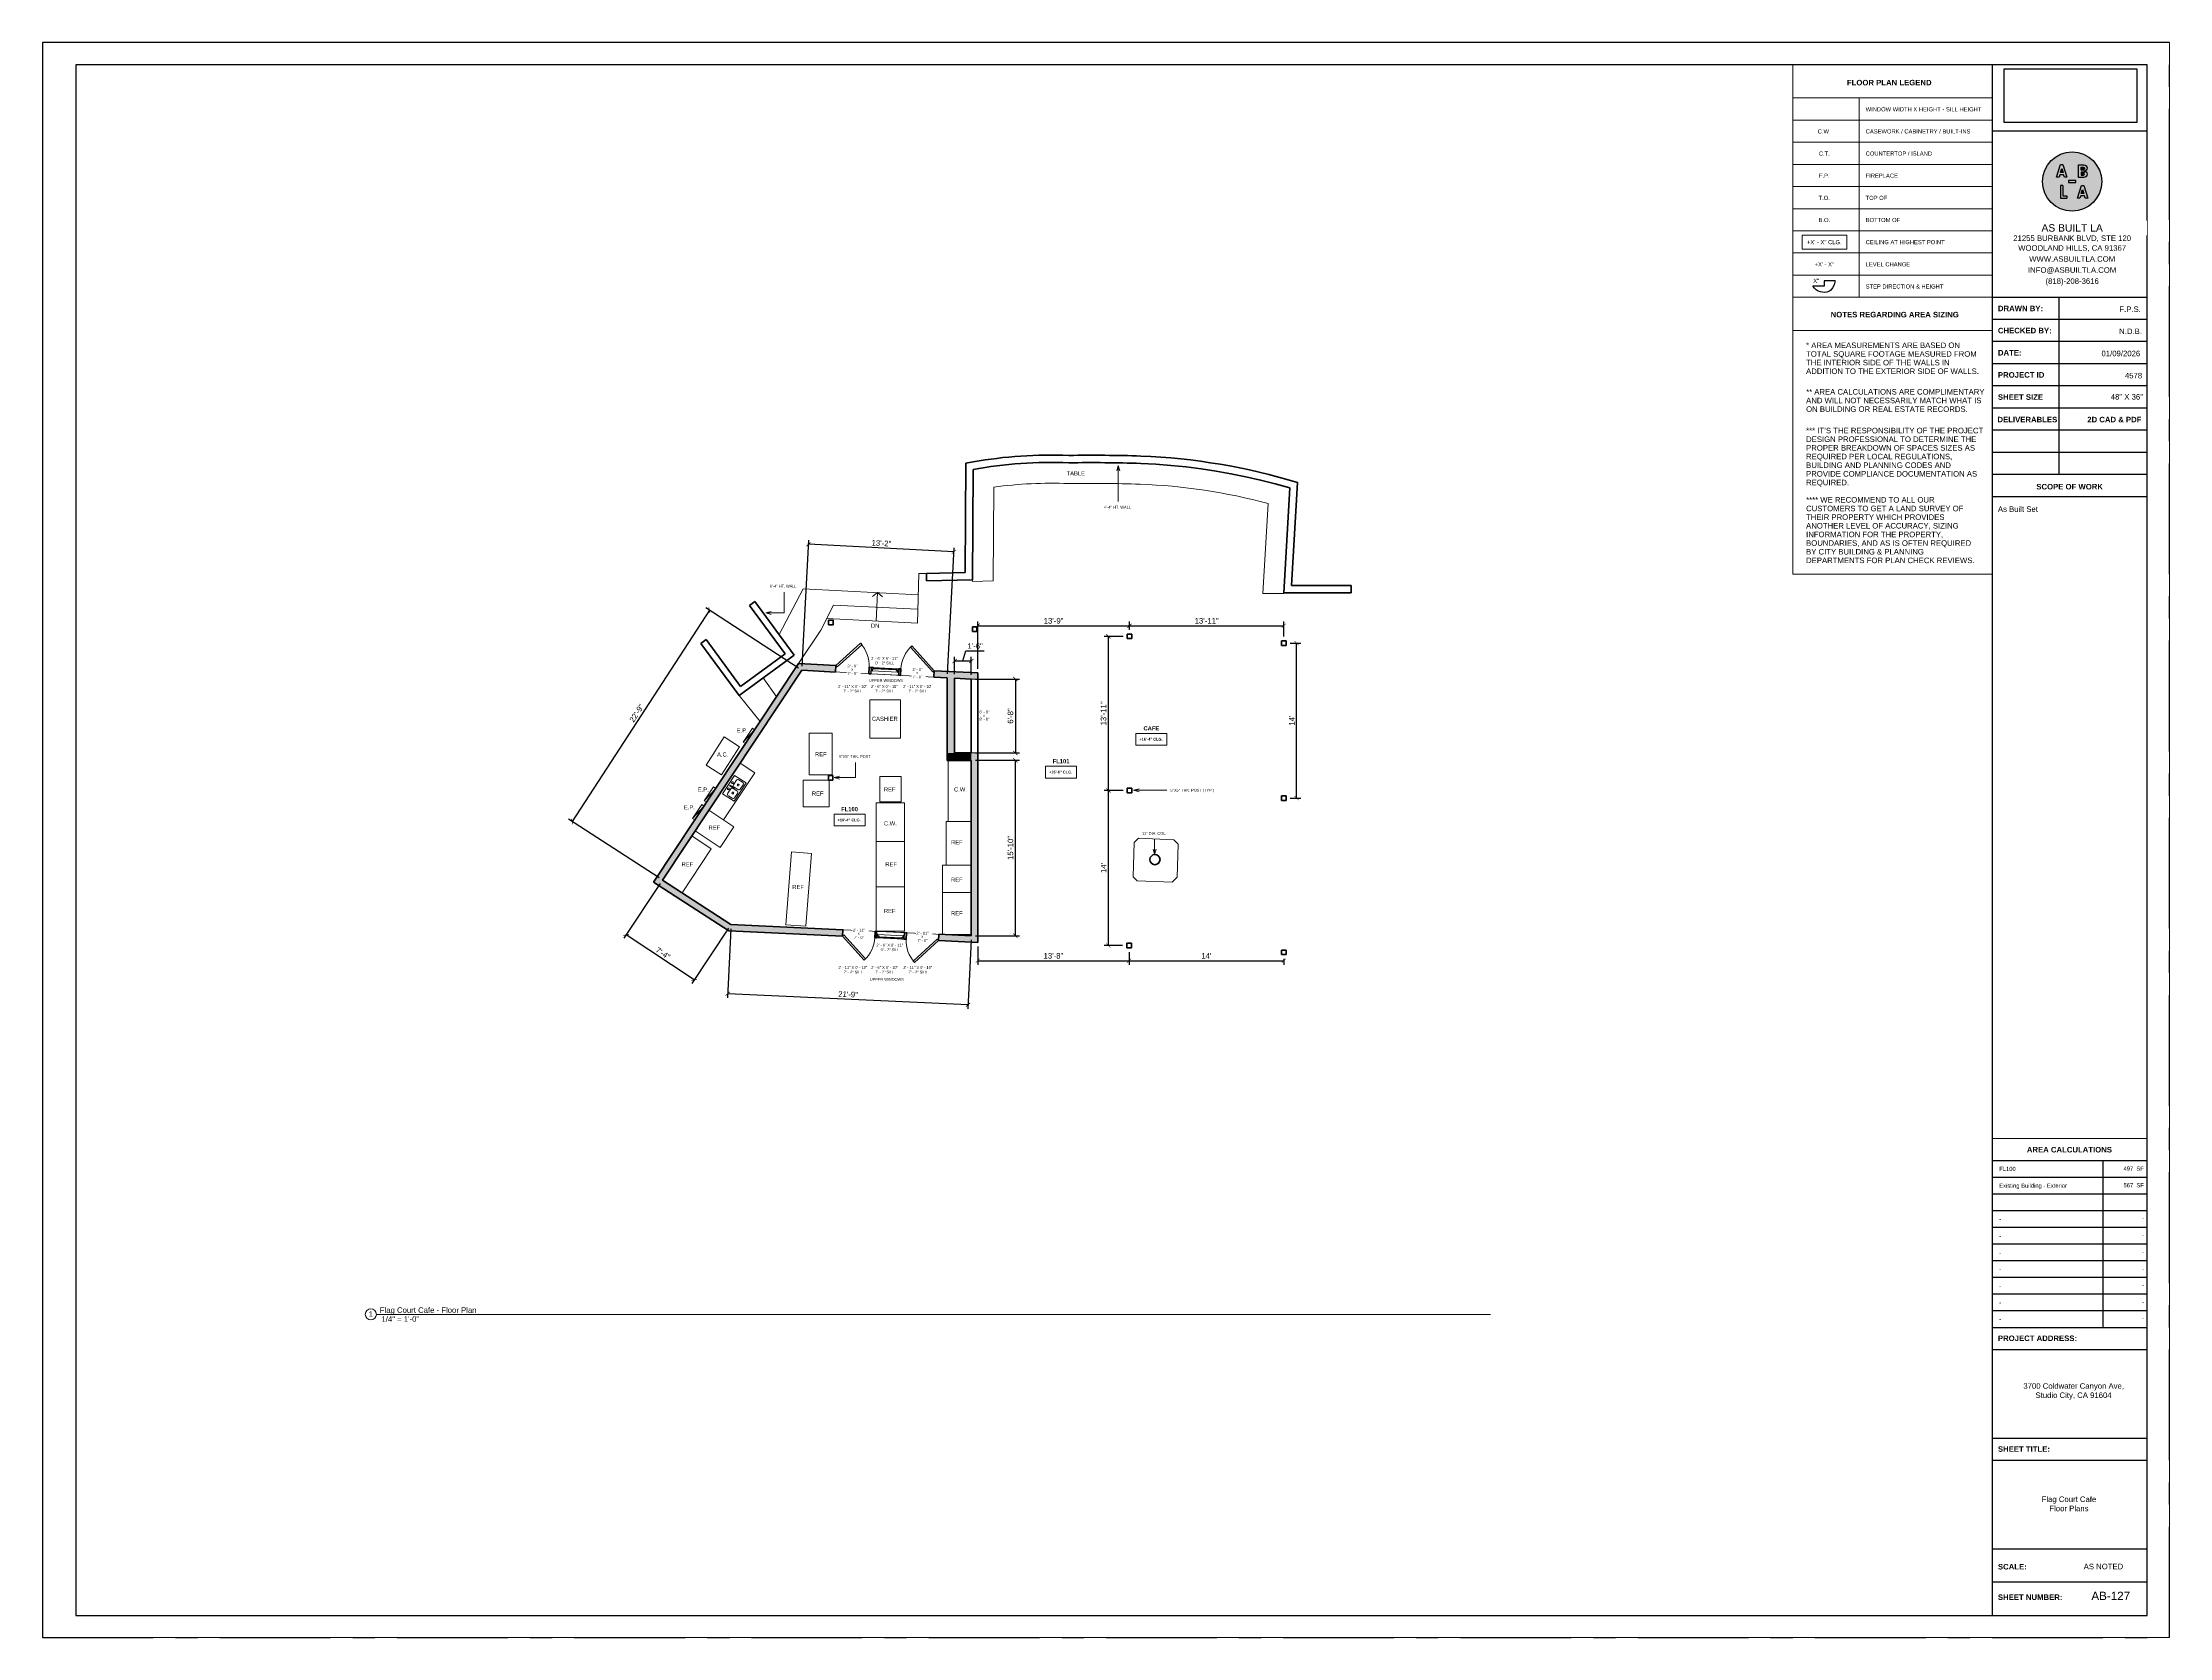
# Paper-space layout '28' of a CAD drawing. Header units: inches. Extents: x 0 to 48, y 0 to 36.
# The model-space entities are those that its viewports show. They can reach past a viewport. Long polylines and large blocks are cut down to what shows.
import ezdxf

# ---------------------------------------------------------------- set-up
doc = ezdxf.new("R2010")
doc.units = ezdxf.units.IN
doc.header["$MEASUREMENT"] = 0
doc.set_wipeout_variables(frame=1)
doc.linetypes.add('CENTERX2', pattern=[4, 2.5, -0.5, 0.5, -0.5])
for name, color, linetype, lineweight in [('A-ANNO', 2, 'Continuous', 5), ('A-ANNO-DIMS', 1, 'Continuous', 9), ('A-COLS', 3, 'Continuous', 9), ('A-DETAIL-1', 4, 'Continuous', 40), ('A-DETAIL-2', 20, 'Continuous', 25), ('A-DETAIL-3', 40, 'Continuous', 15), ('A-DOOR', 1, 'Continuous', 18), ('A-EQPT', 150, 'Continuous', 9), ('A-FIXT', 150, 'Continuous', 9), ('A-GLAZ', 2, 'Continuous', 30), ('A-WALL', 3, 'Continuous', 40), ('A-WINDOWS', 2, 'Continuous', 18)]:
    doc.layers.add(name, color=color, linetype=linetype, lineweight=lineweight)
doc.layers.add('A-HATCH', color=9, linetype='Continuous')
doc.layers.add('A-TB', color=7, linetype='Continuous')
doc.styles.add('Arial', font='arial.ttf')
doc.styles.add('Arial_1', font='arial.ttf', dxfattribs={"height": 0.0625})
doc.styles.add('Arial_2', font='arial.ttf', dxfattribs={"height": 3})
doc.styles.add('Arial_3', font='arial.ttf', dxfattribs={"height": 0.125})
doc.styles.add('Arial_4', font='arial.ttf', dxfattribs={"height": 3})
doc.styles.add('Arial_5', font='arial.ttf', dxfattribs={"height": 0.09375})
doc.styles.add('Arial_B', font='arialbd.ttf', dxfattribs={"height": 4.5})
doc.styles.add('Arial_B_1', font='arialbd.ttf', dxfattribs={"height": 3})
doc.styles.add('Arial_B_2', font='arialbd.ttf', dxfattribs={"height": 0.125})
doc.styles.add('Jay Cad', font='arial.ttf', dxfattribs={"height": 0.125})
doc.styles.add('JC', font='arial.ttf', dxfattribs={"height": 0.125})
doc.dimstyles.new('Jay Cad - DIMS', dxfattribs={"dimtxt": 0.125, "dimasz": 0.09375, "dimexe": 0.09375, "dimexo": 0.09375, "dimgap": 0.046875, "dimtad": 1, "dimdec": 1, "dimzin": 0, "dimdsep": 46, "dimlunit": 4, "dimtxsty": 'Jay Cad', "dimblk": 'ARCHTICK', "dimcen": 0.09, "dimclrd": 1, "dimclre": 1, "dimclrt": 256, "dimadec": 0, "dimazin": 0, "dimtfac": 1, "dimtdec": 1, "dimtofl": 0, "dimtmove": 1, "dimatfit": 3, "dimfxl": 1, "dimtolj": 1, "dimtzin": 0, "dimarcsym": 0})
picture_1 = doc.add_image_def('image1.png', size_in_pixel=(151, 61))

# ---------------------------------------------------------------- blocks, each defined once
blk = doc.blocks.new('JC_COLUMN SQUARE - COLUMN - SQUARE-1446501-Flag Court Cafe - Floor Plan')
at = {"layer": 'A-COLS', "lineweight": 40}
for p, q in [((2.5, 2.5), (-2.5, 2.5)), ((-2.5, 2.5), (-2.5, -2.5)), ((2.5, -2.5), (2.5, 2.5)), ((-2.5, -2.5), (2.5, -2.5))]:
    blk.add_line(p, q, dxfattribs=at)
blk = doc.blocks.new('JC_OPENING DOOR - OPENING DOOR-1447308-Flag Court Cafe - Floor Plan')
at = {"layer": 'A-DETAIL-1'}
for p, q in [((39.7, 3.5), (-40.3, 3.5)), ((-40.3, -3.5), (39.7, -3.5))]:
    blk.add_line(p, q, dxfattribs=at)
at = {"layer": 'A-DETAIL-3'}
for p, q in [((-40.3, 3.5), (-40.3, -3.5)), ((39.7, -3.5), (39.7, 3.5))]:
    blk.add_line(p, q, dxfattribs=at)
blk = doc.blocks.new('JC_SINGLE DOOR-NO TRIM - SINGLE DOOR-1448649-Flag Court Cafe - Floor Plan')
at = {"layer": 'A-DOOR', "lineweight": 30}
for p, q in [((-8.7, -26.8), (16.1, -2.1)), ((17.5, -3.5), (-7.2, -28.2)), ((16.1, -2.1), (17.5, -3.5)), ((-7.2, -28.2), (-8.7, -26.8))]:
    blk.add_line(p, q, dxfattribs=at)
at = {"layer": 'A-DOOR', "lineweight": 9}
blk.add_arc((17.5, -3.5), 35, 180, 225, dxfattribs=at)
blk = doc.blocks.new('JC_FIXED WINDOW - MUNTIN - FIXED WINDOW-1447759-Flag Court Cafe - Floor Plan')
at = {"layer": 'A-GLAZ'}
for p, q in [((-15, 3.5), (-15, -3.5)), ((-12.25, 3.5), (-15, 3.5)), ((-14.5, 3.5), (-14.5, 1.75)), ((-14.5, 1.75), (-13.75, 1.75)), ((-12.25, 1.75), (-13.75, 1.75)), ((-13.75, 1.75), (-13.75, 0)), ((-12.25, 3.5), (-12.25, 1.75)), ((12.25, 3.5), (15, 3.5)), ((12.25, 3.5), (12.25, 1.75)), ((12.25, 1.75), (14.5, 1.75)), ((13.75, 1.75), (13.75, 0)), ((14.5, 3.5), (14.5, 1.75)), ((15, 3.5), (15, -3.5)), ((-15, 0), (-13.75, 0)), ((13.75, 0), (15, 0))]:
    blk.add_line(p, q, dxfattribs=at)
at = {"layer": 'A-GLAZ', "lineweight": 9}
for p, q in [((12.25, 3.5), (-12.25, 3.5)), ((13.75, 0), (-13.75, 0))]:
    blk.add_line(p, q, dxfattribs=at)
at = {"layer": 'A-GLAZ', "lineweight": 40}
blk.add_line((-12.25, 2.625), (12.25, 2.625), dxfattribs=at)
at = {"layer": 'A-WINDOWS'}
for p, q in [((15, 3.5), (-15, 3.5)), ((-15, -3.5), (15, -3.5))]:
    blk.add_line(p, q, dxfattribs=at)
blk = doc.blocks.new('JC_SINGLE DOOR-NO TRIM - SINGLE DOOR-1448650-Flag Court Cafe - Floor Plan')
at = {"layer": 'A-DOOR', "lineweight": 30}
for p, q in [((-7.2, 28.2), (-8.7, 26.8)), ((-8.7, 26.8), (16.1, 2.1)), ((17.5, 3.5), (-7.2, 28.2)), ((16.1, 2.1), (17.5, 3.5))]:
    blk.add_line(p, q, dxfattribs=at)
at = {"layer": 'A-DOOR', "lineweight": 9}
blk.add_arc((17.5, 3.5), 35, 135, 180, dxfattribs=at)
blk = doc.blocks.new('JC_SINGLE DOOR-NO TRIM - SINGLE DOOR-1448647-Flag Court Cafe - Floor Plan')
at = {"layer": 'A-DOOR', "lineweight": 30}
for p, q in [((-8.9, -27.5), (16.6, -2.1)), ((18, -3.5), (-7.5, -29)), ((16.6, -2.1), (18, -3.5)), ((-7.5, -29), (-8.9, -27.5))]:
    blk.add_line(p, q, dxfattribs=at)
at = {"layer": 'A-DOOR', "lineweight": 9}
blk.add_arc((18, -3.5), 36, 180, 225, dxfattribs=at)
blk = doc.blocks.new('JC_SINGLE DOOR-NO TRIM - SINGLE DOOR-1448648-Flag Court Cafe - Floor Plan')
at = {"layer": 'A-DOOR', "lineweight": 30}
for p, q in [((-7.5, 29), (-8.9, 27.5)), ((-8.9, 27.5), (16.6, 2.1)), ((18, 3.5), (-7.5, 29)), ((16.6, 2.1), (18, 3.5))]:
    blk.add_line(p, q, dxfattribs=at)
at = {"layer": 'A-DOOR', "lineweight": 9}
blk.add_arc((18, 3.5), 36, 135, 180, dxfattribs=at)
blk = doc.blocks.new('Electrical Panel - Power Panel-1448678-Flag Court Cafe - Floor Plan')
at = {"layer": 'A-EQPT'}
for p, q in [((-16, 6.5), (2, 3.5)), ((-16, 6.5), (2, 6.5)), ((-16, 3.5), (-16, 6.5)), ((-16, 3.5), (2, 3.5)), ((2, 3.5), (2, 6.5))]:
    blk.add_line(p, q, dxfattribs=at)
blk = doc.blocks.new('Table - Box - 24_ x 24_-1448814-Flag Court Cafe - Floor Plan')
at = {"layer": 'A-EQPT'}
for p, q in [((19.8, 36.2), (0, 36.2)), ((0, 36.2), (0, 0)), ((19.8, 0), (19.8, 36.2)), ((0, 0), (19.8, 0))]:
    blk.add_line(p, q, dxfattribs=at)
blk = doc.blocks.new('Round - 11__-1451813-Flag Court Cafe - Floor Plan')
at = {"layer": 'A-COLS', "lineweight": 40}
for start, end in [(90, 180), (180, 360), (360, 90)]:
    blk.add_arc((0, 0), 5.5, start, end, dxfattribs=at)
blk = doc.blocks.new('Table - Box - 24_ x 24_-1456007-Flag Court Cafe - Floor Plan')
at = {"layer": 'A-EQPT'}
for p, q in [((30.9, 49), (0, 49)), ((0, 49), (0, 0)), ((30.9, 0), (30.9, 49)), ((0, 0), (30.9, 0))]:
    blk.add_line(p, q, dxfattribs=at)
blk = doc.blocks.new('Table - Box - 24_ x 24_-1455786-Flag Court Cafe - Floor Plan')
at = {"layer": 'A-EQPT'}
for p, q in [((30.9, 48.3), (0, 48.3)), ((0, 48.3), (0, 0)), ((30.9, 0), (30.9, 48.3)), ((0, 0), (30.9, 0))]:
    blk.add_line(p, q, dxfattribs=at)
blk = doc.blocks.new('Table - Box - 24_ x 24_-1456021-Flag Court Cafe - Floor Plan')
at = {"layer": 'A-EQPT'}
for p, q in [((30.9, 41.8), (0, 41.8)), ((0, 41.8), (0, 0)), ((30.9, 0), (30.9, 41.8)), ((0, 0), (30.9, 0))]:
    blk.add_line(p, q, dxfattribs=at)
blk = doc.blocks.new('Table - Box - 24_ x 24_-1456152-Flag Court Cafe - Floor Plan')
at = {"layer": 'A-EQPT'}
for p, q in [((23.3, 27.6), (0, 27.6)), ((0, 27.6), (0, 0)), ((23.3, 0), (23.3, 27.6)), ((0, 0), (23.3, 0))]:
    blk.add_line(p, q, dxfattribs=at)
blk = doc.blocks.new('Table - Box - 24_ x 24_-1456261-Flag Court Cafe - Floor Plan')
at = {"layer": 'A-EQPT'}
for p, q in [((27.1, 47.2), (0, 47.2)), ((0, 47.2), (0, 0)), ((0, 0), (27.1, 0))]:
    blk.add_line(p, q, dxfattribs=at)
blk = doc.blocks.new('Table - Box - 24_ x 24_-1456332-Flag Court Cafe - Floor Plan')
at = {"layer": 'A-EQPT'}
for p, q in [((31.2, 29.7), (0, 29.7)), ((0, 29.7), (0, 0)), ((0, 0), (31.2, 0))]:
    blk.add_line(p, q, dxfattribs=at)
blk = doc.blocks.new('Table - Box - 24_ x 24_-1456382-Flag Court Cafe - Floor Plan')
at = {"layer": 'A-EQPT'}
for p, q in [((31.2, 45.4), (0, 45.4)), ((0, 45.4), (0, 0.1)), ((1.3, 0), (31.2, 0))]:
    blk.add_line(p, q, dxfattribs=at)
blk = doc.blocks.new('Table - Box - 24_ x 24_-1456502-Flag Court Cafe - Floor Plan')
at = {"layer": 'A-EQPT'}
for p, q in [((0, 66.2), (0, 0)), ((0, 0), (25, 0))]:
    blk.add_line(p, q, dxfattribs=at)
blk = doc.blocks.new('Table - Box - 24_ x 24_-1456951-Flag Court Cafe - Floor Plan')
at = {"layer": 'A-EQPT'}
for p, q in [((21.7, 79.1), (0, 79.1)), ((0, 79.1), (0, 0)), ((21.7, 0), (21.7, 79.1)), ((0, 0), (21.7, 0))]:
    blk.add_line(p, q, dxfattribs=at)
blk = doc.blocks.new('Table - Box - 24_ x 24_-1457079-Flag Court Cafe - Floor Plan')
at = {"layer": 'A-EQPT'}
for p, q in [((25.1, 45.2), (0, 45.2)), ((0, 45.2), (0, 0)), ((25.1, 0), (25.1, 45.2)), ((0, 0), (25.1, 0))]:
    blk.add_line(p, q, dxfattribs=at)
blk = doc.blocks.new('Table - Box - 24_ x 24_-1457152-Flag Court Cafe - Floor Plan')
at = {"layer": 'A-EQPT'}
for p, q in [((27.2, 29), (0, 29)), ((0, 29), (0, 0)), ((28.2, 0), (28.2, 28.9)), ((0, 0), (28.2, 0))]:
    blk.add_line(p, q, dxfattribs=at)
blk = doc.blocks.new('Table - Box - 24_ x 24_-1457571-Flag Court Cafe - Floor Plan')
at = {"layer": 'A-EQPT'}
for p, q in [((57.2, 25.3), (0, 25.3)), ((0, 25.3), (0, 0)), ((57.3, 0), (57.3, 18.4))]:
    blk.add_line(p, q, dxfattribs=at)
blk = doc.blocks.new('Table - Box - 24_ x 24_-1457651-Flag Court Cafe - Floor Plan')
at = {"layer": 'A-EQPT'}
for p, q in [((26.8, 32.4), (0, 32.4)), ((0, 32.4), (0, 0)), ((26.8, 0), (26.8, 32.4))]:
    blk.add_line(p, q, dxfattribs=at)
blk = doc.blocks.new('JC_DOUBLE SINK - DOUBLE SINK-1458045-Flag Court Cafe - Floor Plan')
at = {"layer": 'A-FIXT'}
for p, q in [((12.5, 7.5), (-11.3, 7.5)), ((-11.3, 7.5), (-11.3, -7.3)), ((-9.8, 1), (-9.8, -3.8)), ((-2.1, 3), (-7.8, 3)), ((-0.1, 1), (-0.1, -3.8)), ((0.1, 5.2), (0.1, 0.6)), ((1.1, 5.2), (1.1, 0.6)), ((1.4, 1), (1.4, -3.8)), ((9, 3), (3.4, 3)), ((11, -3.8), (11, 1)), ((12.5, -7.3), (12.5, 7.5)), ((-11.3, -7.3), (12.5, -7.3)), ((-7.8, -5.8), (-2.1, -5.8)), ((3.4, -5.8), (9, -5.8))]:
    blk.add_line(p, q, dxfattribs=at)
for centre, radius, start, end in [((-7.8, 1), 2, 90, 180), ((-3.4, 5.2), 1, 360, 180), ((-3.4, 5.2), 1, 180, 360), ((-2.1, 1), 2, 360, 90), ((0.6, 5.2), 0.5, 360, 180), ((0.6, 0.6), 0.5, 180, 360), ((3.4, 1), 2, 90, 180), ((4.6, 5.2), 1, 360, 180), ((4.6, 5.2), 1, 180, 0), ((9, 1), 2, 360, 90), ((-7.8, -3.8), 2, 180, 270), ((-4.6, -1.4), 1, 0, 180), ((-4.6, -1.4), 1, 180, 360), ((-2.1, -3.8), 2, 270, 0), ((3.4, -3.8), 2, 180, 270), ((5.8, -1.4), 1, 0, 180), ((5.8, -1.4), 1, 180, 360), ((9, -3.8), 2, 270, 0)]:
    blk.add_arc(centre, radius, start, end, dxfattribs=at)
blk = doc.blocks.new('_ArchTick')
at = {"color": 0, "linetype": 'ByBlock', "const_width": 0.15}
blk.add_lwpolyline([(-0.5, -0.5), (0.5, 0.5)], dxfattribs=at)
blk = doc.blocks.new('*D168')
at = {"layer": 'A-ANNO-DIMS', "color": 1, "lineweight": -2, "transparency": 16777216}
for p, q in [((104897.9, 3972.4), (104897.9, 3991.1)), ((104897.9, 3986.6), (104915.9, 3986.6)), ((104906.9, 3986.6), (104910.2, 3997.5)), ((104910.2, 3997.5), (104930, 3997.5)), ((104915.9, 3971.5), (104915.9, 3991.1))]:
    blk.add_line(p, q, dxfattribs=at)
at = {"layer": 'Defpoints', "color": 0, "transparency": 16777216}
for p in [(104915.9, 3986.6), (104897.9, 3967.9), (104915.9, 3967)]:
    blk.add_point(p, dxfattribs=at)
at = {"layer": 'A-ANNO-DIMS', "color": 1, "lineweight": -2, "transparency": 16777216, "xscale": 4.5, "yscale": 4.5, "zscale": 4.5, "rotation": 180}
blk.add_blockref('_ArchTick', (104897.9, 3986.6), dxfattribs=at)
at = {"layer": 'A-ANNO-DIMS', "color": 1, "lineweight": -2, "transparency": 16777216, "xscale": 4.5, "yscale": 4.5, "zscale": 4.5}
blk.add_blockref('_ArchTick', (104915.9, 3986.6), dxfattribs=at)
at = {"layer": 'A-ANNO-DIMS', "transparency": 16777216, "insert": (104920.1, 4002.8), "char_height": 6, "width": 0.401, "attachment_point": 5, "style": 'Jay Cad'}
blk.add_mtext('\\A1;1\'-6"', dxfattribs=at)
blk = doc.blocks.new('*D169')
at = {"layer": 'A-ANNO-DIMS', "color": 1, "lineweight": -2, "transparency": 16777216}
for p, q in [((104920.4, 3967), (104968.2, 3967)), ((104963.7, 3967), (104963.7, 3887)), ((104920.4, 3887), (104968.2, 3887))]:
    blk.add_line(p, q, dxfattribs=at)
at = {"layer": 'Defpoints', "color": 0, "transparency": 16777216}
for p in [(104915.9, 3967), (104915.9, 3887), (104963.7, 3887)]:
    blk.add_point(p, dxfattribs=at)
at = {"layer": 'A-ANNO-DIMS', "color": 1, "lineweight": -2, "transparency": 16777216, "xscale": 4.5, "yscale": 4.5, "zscale": 4.5}
for p, rotation in [((104963.7, 3967), 90), ((104963.7, 3887), 270)]:
    blk.add_blockref('_ArchTick', p, dxfattribs=dict(at, rotation=rotation))
at = {"layer": 'A-ANNO-DIMS', "transparency": 16777216, "insert": (104958.4, 3927), "char_height": 6, "width": 0.401, "attachment_point": 5, "rotation": 90, "style": 'Jay Cad'}
blk.add_mtext('\\A1;6\'-8"', dxfattribs=at)
blk = doc.blocks.new('*D170')
at = {"layer": 'A-ANNO-DIMS', "color": 1, "lineweight": -2, "transparency": 16777216}
for p, q in [((104920.4, 3879), (104968.2, 3879)), ((104963.7, 3689), (104963.7, 3879)), ((104920.4, 3689), (104968.2, 3689))]:
    blk.add_line(p, q, dxfattribs=at)
at = {"layer": 'Defpoints', "color": 0, "transparency": 16777216}
for p in [(104915.9, 3879), (104963.7, 3879), (104915.9, 3689)]:
    blk.add_point(p, dxfattribs=at)
at = {"layer": 'A-ANNO-DIMS', "color": 1, "lineweight": -2, "transparency": 16777216, "xscale": 4.5, "yscale": 4.5, "zscale": 4.5}
for p, rotation in [((104963.7, 3879), 90), ((104963.7, 3689), 270)]:
    blk.add_blockref('_ArchTick', p, dxfattribs=dict(at, rotation=rotation))
at = {"layer": 'A-ANNO-DIMS', "transparency": 16777216, "insert": (104958.4, 3784), "char_height": 6, "width": 0.574, "attachment_point": 5, "rotation": 90, "style": 'Jay Cad'}
blk.add_mtext('\\A1;15\'-10"', dxfattribs=at)
blk = doc.blocks.new('*D171')
at = {"layer": 'A-ANNO-DIMS', "color": 1, "lineweight": -2, "transparency": 16777216}
for p, q in [((104632.2, 4041.7), (104483.6, 3812.7)), ((104728.7, 3979), (104628.5, 4044.1)), ((104577.7, 3751.6), (104479.8, 3815.2))]:
    blk.add_line(p, q, dxfattribs=at)
at = {"layer": 'Defpoints', "color": 0, "transparency": 16777216}
for p in [(104732.5, 3976.6), (104483.6, 3812.7), (104581.5, 3749.1)]:
    blk.add_point(p, dxfattribs=at)
at = {"layer": 'A-ANNO-DIMS', "color": 1, "lineweight": -2, "transparency": 16777216, "xscale": 4.5, "yscale": 4.5, "zscale": 4.5}
for p, rotation in [((104632.2, 4041.7), 57.00000000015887), ((104483.6, 3812.7), 237.0000000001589)]:
    blk.add_blockref('_ArchTick', p, dxfattribs=dict(at, rotation=rotation))
at = {"layer": 'A-ANNO-DIMS', "transparency": 16777216, "insert": (104553.5, 3930.1), "char_height": 6, "width": 0.487, "attachment_point": 5, "rotation": 57, "style": 'Jay Cad'}
blk.add_mtext('\\A1;22\'-9"', dxfattribs=at)
blk = doc.blocks.new('*D172')
at = {"layer": 'A-ANNO-DIMS', "color": 1, "lineweight": -2, "transparency": 16777216}
for p, q in [((104922.9, 3978.1), (104922.9, 4029.3)), ((104922.9, 4024.8), (105087.4, 4024.8)), ((105087.4, 4020.3), (105087.4, 4029.3))]:
    blk.add_line(p, q, dxfattribs=at)
at = {"layer": 'Defpoints', "color": 0, "transparency": 16777216}
for p in [(105087.4, 4024.8), (105087.4, 4015.8), (104922.9, 3973.6)]:
    blk.add_point(p, dxfattribs=at)
at = {"layer": 'A-ANNO-DIMS', "color": 1, "lineweight": -2, "transparency": 16777216, "xscale": 4.5, "yscale": 4.5, "zscale": 4.5, "rotation": 180}
blk.add_blockref('_ArchTick', (104922.9, 4024.8), dxfattribs=at)
at = {"layer": 'A-ANNO-DIMS', "color": 1, "lineweight": -2, "transparency": 16777216, "xscale": 4.5, "yscale": 4.5, "zscale": 4.5}
blk.add_blockref('_ArchTick', (105087.4, 4024.8), dxfattribs=at)
at = {"layer": 'A-ANNO-DIMS', "transparency": 16777216, "insert": (105005.1, 4030.1), "char_height": 6, "width": 0.749, "attachment_point": 5, "style": 'Jay Cad'}
blk.add_mtext('\\A1;13\'-9"', dxfattribs=at)
blk = doc.blocks.new('*D173')
at = {"layer": 'A-ANNO-DIMS', "color": 1, "lineweight": -2, "transparency": 16777216}
for p, q in [((105080.4, 4013.3), (105060, 4013.3)), ((105064.5, 3846.3), (105064.5, 4013.3)), ((105080.4, 3846.3), (105060, 3846.3))]:
    blk.add_line(p, q, dxfattribs=at)
at = {"layer": 'Defpoints', "color": 0, "transparency": 16777216}
for p in [(105064.5, 4013.3), (105084.9, 4013.3), (105084.9, 3846.3)]:
    blk.add_point(p, dxfattribs=at)
at = {"layer": 'A-ANNO-DIMS', "color": 1, "lineweight": -2, "transparency": 16777216, "xscale": 4.5, "yscale": 4.5, "zscale": 4.5}
for p, rotation in [((105064.5, 4013.3), 90), ((105064.5, 3846.3), 270)]:
    blk.add_blockref('_ArchTick', p, dxfattribs=dict(at, rotation=rotation))
at = {"layer": 'A-ANNO-DIMS', "transparency": 16777216, "insert": (105059.2, 3929.8), "char_height": 6, "width": 0.574, "attachment_point": 5, "rotation": 90, "style": 'Jay Cad'}
blk.add_mtext('\\A1;13\'-11"', dxfattribs=at)
blk = doc.blocks.new('*D174')
at = {"layer": 'A-ANNO-DIMS', "color": 1, "lineweight": -2, "transparency": 16777216}
for p, q in [((105080.4, 3846.3), (105060, 3846.3)), ((105064.5, 3678.3), (105064.5, 3846.3)), ((105079.9, 3678.3), (105060, 3678.3))]:
    blk.add_line(p, q, dxfattribs=at)
at = {"layer": 'Defpoints', "color": 0, "transparency": 16777216}
for p in [(105064.5, 3846.3), (105084.9, 3846.3), (105084.4, 3678.3)]:
    blk.add_point(p, dxfattribs=at)
at = {"layer": 'A-ANNO-DIMS', "color": 1, "lineweight": -2, "transparency": 16777216, "xscale": 4.5, "yscale": 4.5, "zscale": 4.5}
for p, rotation in [((105064.5, 3846.3), 90), ((105064.5, 3678.3), 270)]:
    blk.add_blockref('_ArchTick', p, dxfattribs=dict(at, rotation=rotation))
at = {"layer": 'A-ANNO-DIMS', "transparency": 16777216, "insert": (105059.3, 3762.3), "char_height": 6, "width": 0.487, "attachment_point": 5, "rotation": 90, "style": 'Jay Cad'}
blk.add_mtext("\\A1;14'", dxfattribs=at)
blk = doc.blocks.new('*D175')
at = {"layer": 'A-ANNO-DIMS', "color": 1, "lineweight": -2, "transparency": 16777216}
for p, q in [((104922.9, 3677.1), (104922.9, 3657.3)), ((105086.9, 3671.3), (105086.9, 3657.3)), ((104922.9, 3661.8), (105086.9, 3661.8))]:
    blk.add_line(p, q, dxfattribs=at)
at = {"layer": 'Defpoints', "color": 0, "transparency": 16777216}
for p in [(104922.9, 3681.6), (105086.9, 3675.8), (105086.9, 3661.8)]:
    blk.add_point(p, dxfattribs=at)
at = {"layer": 'A-ANNO-DIMS', "color": 1, "lineweight": -2, "transparency": 16777216, "xscale": 4.5, "yscale": 4.5, "zscale": 4.5, "rotation": 180}
blk.add_blockref('_ArchTick', (104922.9, 3661.8), dxfattribs=at)
at = {"layer": 'A-ANNO-DIMS', "color": 1, "lineweight": -2, "transparency": 16777216, "xscale": 4.5, "yscale": 4.5, "zscale": 4.5}
blk.add_blockref('_ArchTick', (105086.9, 3661.8), dxfattribs=at)
at = {"layer": 'A-ANNO-DIMS', "transparency": 16777216, "insert": (105004.9, 3667.1), "char_height": 6, "width": 0.487, "attachment_point": 5, "style": 'Jay Cad'}
blk.add_mtext('\\A1;13\'-8"', dxfattribs=at)
blk = doc.blocks.new('*D176')
at = {"layer": 'A-ANNO-DIMS', "color": 1, "lineweight": -2, "transparency": 16777216}
for p, q in [((105087.4, 4020.3), (105087.4, 4029.3)), ((105087.4, 4024.8), (105254.4, 4024.8)), ((105254.4, 4013), (105254.4, 4029.3))]:
    blk.add_line(p, q, dxfattribs=at)
at = {"layer": 'Defpoints', "color": 0, "transparency": 16777216}
for p in [(105087.4, 4015.8), (105254.4, 4024.8), (105254.4, 4008.5)]:
    blk.add_point(p, dxfattribs=at)
at = {"layer": 'A-ANNO-DIMS', "color": 1, "lineweight": -2, "transparency": 16777216, "xscale": 4.5, "yscale": 4.5, "zscale": 4.5, "rotation": 180}
blk.add_blockref('_ArchTick', (105087.4, 4024.8), dxfattribs=at)
at = {"layer": 'A-ANNO-DIMS', "color": 1, "lineweight": -2, "transparency": 16777216, "xscale": 4.5, "yscale": 4.5, "zscale": 4.5}
blk.add_blockref('_ArchTick', (105254.4, 4024.8), dxfattribs=at)
at = {"layer": 'A-ANNO-DIMS', "transparency": 16777216, "insert": (105170.9, 4030.1), "char_height": 6, "width": 0.574, "attachment_point": 5, "style": 'Jay Cad'}
blk.add_mtext('\\A1;13\'-11"', dxfattribs=at)
blk = doc.blocks.new('*D177')
at = {"layer": 'A-ANNO-DIMS', "color": 1, "lineweight": -2, "transparency": 16777216}
for p, q in [((105261.4, 4006), (105272.9, 4006)), ((105268.4, 3838), (105268.4, 4006)), ((105261.4, 3838), (105272.9, 3838))]:
    blk.add_line(p, q, dxfattribs=at)
at = {"layer": 'Defpoints', "color": 0, "transparency": 16777216}
for p in [(105256.9, 4006), (105268.4, 4006), (105256.9, 3838)]:
    blk.add_point(p, dxfattribs=at)
at = {"layer": 'A-ANNO-DIMS', "color": 1, "lineweight": -2, "transparency": 16777216, "xscale": 4.5, "yscale": 4.5, "zscale": 4.5}
for p, rotation in [((105268.4, 4006), 90), ((105268.4, 3838), 270)]:
    blk.add_blockref('_ArchTick', p, dxfattribs=dict(at, rotation=rotation))
at = {"layer": 'A-ANNO-DIMS', "transparency": 16777216, "insert": (105263.2, 3922), "char_height": 6, "width": 0.487, "attachment_point": 5, "rotation": 90, "style": 'Jay Cad'}
blk.add_mtext("\\A1;14'", dxfattribs=at)
blk = doc.blocks.new('*D178')
at = {"layer": 'A-ANNO-DIMS', "color": 1, "lineweight": -2, "transparency": 16777216}
for p, q in [((105086.9, 3671.3), (105086.9, 3657.3)), ((105254.4, 3664), (105254.4, 3657.3)), ((105086.9, 3661.8), (105254.4, 3661.8))]:
    blk.add_line(p, q, dxfattribs=at)
at = {"layer": 'Defpoints', "color": 0, "transparency": 16777216}
for p in [(105086.9, 3675.8), (105254.4, 3668.5), (105254.4, 3661.8)]:
    blk.add_point(p, dxfattribs=at)
at = {"layer": 'A-ANNO-DIMS', "color": 1, "lineweight": -2, "transparency": 16777216, "xscale": 4.5, "yscale": 4.5, "zscale": 4.5, "rotation": 180}
blk.add_blockref('_ArchTick', (105086.9, 3661.8), dxfattribs=at)
at = {"layer": 'A-ANNO-DIMS', "color": 1, "lineweight": -2, "transparency": 16777216, "xscale": 4.5, "yscale": 4.5, "zscale": 4.5}
blk.add_blockref('_ArchTick', (105254.4, 3661.8), dxfattribs=at)
at = {"layer": 'A-ANNO-DIMS', "transparency": 16777216, "insert": (105170.6, 3667.1), "char_height": 6, "width": 0.835, "attachment_point": 5, "style": 'Jay Cad'}
blk.add_mtext("\\A1;14'", dxfattribs=at)
blk = doc.blocks.new('JC- existing door Tag_quad - JC- existing door Tag_quad-839775-Flag Court Cafe - Floor Plan')
at = {"layer": 'A-ANNO', "insert": (-0.023, 0.038), "char_height": 0.0625, "width": 0.0505, "attachment_point": 1, "style": 'Arial_2', "bg_fill": 3, "box_fill_scale": 1.25, "bg_fill_color": 256, "bg_fill_true_color": 13158600, "bg_fill_transparency": 0}
blk.add_mtext('x', dxfattribs=at)
blk = doc.blocks.new('*D179')
at = {"layer": 'A-ANNO-DIMS', "color": 1, "lineweight": -2, "transparency": 16777216}
for p, q in [((104732.7, 3981.1), (104739.9, 4117.5)), ((104897, 4104.8), (104739.6, 4113)), ((104890.1, 3972.8), (104897.3, 4109.3))]:
    blk.add_line(p, q, dxfattribs=at)
at = {"layer": 'Defpoints', "color": 0, "transparency": 16777216}
for p in [(104739.6, 4113), (104732.5, 3976.6), (104889.9, 3968.3)]:
    blk.add_point(p, dxfattribs=at)
at = {"layer": 'A-ANNO-DIMS', "color": 1, "lineweight": -2, "transparency": 16777216, "xscale": 4.5, "yscale": 4.5, "zscale": 4.5}
for p, rotation in [((104739.6, 4113), 176.9999999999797), ((104897, 4104.8), 356.9999999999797)]:
    blk.add_blockref('_ArchTick', p, dxfattribs=dict(at, rotation=rotation))
at = {"layer": 'A-ANNO-DIMS', "transparency": 16777216, "insert": (104818.6, 4114.2), "char_height": 6, "width": 0.749, "attachment_point": 5, "rotation": 357, "style": 'Jay Cad'}
blk.add_mtext('\\A1;13\'-2"', dxfattribs=at)
blk = doc.blocks.new('*D180')
at = {"layer": 'A-ANNO-DIMS', "color": 1, "lineweight": -2, "transparency": 16777216}
for p, q in [((104579, 3745.4), (104539.7, 3686.2)), ((104615.8, 3641.1), (104542.2, 3689.9)), ((104653.1, 3697.3), (104613.3, 3637.3))]:
    blk.add_line(p, q, dxfattribs=at)
at = {"layer": 'Defpoints', "color": 0, "transparency": 16777216}
for p in [(104581.5, 3749.1), (104542.2, 3689.9), (104655.6, 3701)]:
    blk.add_point(p, dxfattribs=at)
at = {"layer": 'A-ANNO-DIMS', "color": 1, "lineweight": -2, "transparency": 16777216, "xscale": 4.5, "yscale": 4.5, "zscale": 4.5}
for p, rotation in [((104542.2, 3689.9), 146.4167207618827), ((104615.8, 3641.1), 326.4167207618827)]:
    blk.add_blockref('_ArchTick', p, dxfattribs=dict(at, rotation=rotation))
at = {"layer": 'A-ANNO-DIMS', "transparency": 16777216, "insert": (104581.9, 3669.9), "char_height": 6, "width": 0.749, "attachment_point": 5, "rotation": 326.4167, "style": 'Jay Cad'}
blk.add_mtext('\\A1;7\'-4"', dxfattribs=at)
blk = doc.blocks.new('*D181')
at = {"layer": 'A-ANNO-DIMS', "color": 1, "lineweight": -2, "transparency": 16777216}
for p, q in [((104655.4, 3696.5), (104651.9, 3621.6)), ((104915.7, 3684.5), (104912.2, 3609.6)), ((104912.4, 3614.1), (104652.1, 3626.1))]:
    blk.add_line(p, q, dxfattribs=at)
at = {"layer": 'Defpoints', "color": 0, "transparency": 16777216}
for p in [(104655.6, 3701), (104915.9, 3689), (104652.1, 3626.1)]:
    blk.add_point(p, dxfattribs=at)
at = {"layer": 'A-ANNO-DIMS', "color": 1, "lineweight": -2, "transparency": 16777216, "xscale": 4.5, "yscale": 4.5, "zscale": 4.5}
for p, rotation in [((104652.1, 3626.1), 177.3474054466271), ((104912.4, 3614.1), 357.3474054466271)]:
    blk.add_blockref('_ArchTick', p, dxfattribs=dict(at, rotation=rotation))
at = {"layer": 'A-ANNO-DIMS', "transparency": 16777216, "insert": (104782.5, 3625.4), "char_height": 6, "width": 0.749, "attachment_point": 5, "rotation": 357.3474, "style": 'Jay Cad'}
blk.add_mtext('\\A1;21\'-9"', dxfattribs=at)
blk = doc.blocks.new('Viewport - View Title-2281-Floor Plans')
at = {"layer": 'A-ANNO'}
for start, end in [(0, 180), (180, 360)]:
    blk.add_arc((-0.125, 0), 0.125, start, end, dxfattribs=at)
blk = doc.blocks.new('JC_TB_48x36 - JC_TB_4836-1441736-Floor Plans')
at = {"layer": 'A-TB'}
for p, q in [((-0.003, 24.012), (-0.003, -11.988)), ((47.997, 24.012), (-0.003, 24.012)), ((47.997, -11.988), (47.997, 24.012)), ((0.747, 23.512), (0.747, -11.488)), ((47.497, 23.512), (0.747, 23.512)), ((47.497, 15.262), (43.997, 15.262)), ((47.497, 14.762), (43.997, 14.762)), ((43.997, -9.988), (47.497, -9.988)), ((47.497, -10.738), (43.997, -10.738)), ((0.747, -11.488), (47.497, -11.488)), ((-0.003, -11.988), (47.997, -11.988))]:
    blk.add_line(p, q, dxfattribs=at)
at = {"layer": 'A-TB', "char_height": 0.125, "attachment_point": 1, "bg_fill": 3, "box_fill_scale": 1.25, "bg_fill_color": 256, "bg_fill_true_color": 13158600, "bg_fill_transparency": 0}
for s, insert, width, style in [('DRAWN BY:', (44.126, 18.073), 1.22463, 'Arial_B_2'), ('CHECKED BY:', (44.126, 17.573), 1.4645, 'Arial_B_2'), ('DATE:', (44.126, 17.073), 0.63441, 'Arial_B_2'), ('PROJECT ID', (44.126, 16.573), 1.26566, 'Arial_B_2'), ('SHEET SIZE', (44.126, 16.073), 1.23725, 'Arial_B_2'), ('48" X 36"', (46.673, 16.078), 0.87428, 'Arial_3'), ('SCOPE OF WORK', (44.992, 14.05), 1.82747, 'Arial_B_2'), ('PROJECT ADDRESS:', (44.126, -5.172), 2.14941, 'Arial_B_2'), ('SHEET TITLE:', (44.126, -7.672), 1.42031, 'Arial_B_2'), ('SCALE:', (44.126, -10.328), 0.77959, 'Arial_B_2'), ('AS NOTED', (46.061, -10.323), 1.08259, 'Arial_3'), ('SHEET NUMBER:', (44.126, -11.016), 1.76434, 'Arial_B_2')]:
    blk.add_mtext(s, dxfattribs=dict(at, insert=insert, width=width, style=style))
at = {"layer": 'A-TB'}
for p, q in [((43.997, 23.512), (43.997, -11.488)), ((47.497, -11.488), (47.497, 23.512)), ((47.497, 18.262), (43.997, 18.262)), ((45.497, 18.262), (45.497, 14.262)), ((47.497, 17.762), (43.997, 17.762)), ((47.497, 17.262), (43.997, 17.262)), ((47.497, 16.762), (43.997, 16.762)), ((47.497, 16.262), (43.997, 16.262)), ((47.497, 15.762), (43.997, 15.762)), ((47.497, 14.262), (43.997, 14.262)), ((47.497, 13.762), (43.997, 13.762)), ((43.997, -4.988), (47.497, -4.988)), ((43.997, -5.488), (47.497, -5.488)), ((43.997, -7.488), (47.497, -7.488)), ((43.997, -7.988), (47.497, -7.988))]:
    blk.add_line(p, q, dxfattribs=at)
blk = doc.blocks.new('Logo - ABLA - CAD Format')
at = {"layer": 'A-HATCH', "true_color": 0xc9ee63}
h = blk.add_hatch(color=71, dxfattribs=at)
h.dxf.hatch_style = 1
h.paths.add_polyline_path([(-0.71, 0.89), (-0.79, 0.62), (-0.62, 0.62)], flags=0)
h.paths.add_polyline_path([(0.6, 0.78), (0.74, 0.78, 1), (0.74, 0.98), (0.6, 0.98)], flags=0)
h.paths.add_polyline_path([(0.6, 0.44), (0.74, 0.44, 1), (0.74, 0.63), (0.6, 0.63)], flags=0)
h.paths.add_polyline_path([(0.62, -0.8), (0.79, -0.8), (0.71, -0.53)], flags=0)
h.paths.add_polyline_path([(-2, 0, 1), (2, 0, 1)])
h.paths.add_polyline_path([(0.8, 0.28), (0.44, 0.28), (0.44, 1.13), (0.8, 1.13, -1), (0.8, 0.71, -1)], flags=16)
h.paths.add_polyline_path([(0.74, 0.44), (0.6, 0.44), (0.6, 0.63), (0.74, 0.63, -1)], flags=0)
h.paths.add_polyline_path([(0.79, -0.27), (1.05, -1.12), (0.89, -1.12), (0.84, -0.96), (0.58, -0.96), (0.53, -1.12), (0.37, -1.12), (0.63, -0.27)], flags=16)
h.paths.add_polyline_path([(0.74, 0.78), (0.6, 0.78), (0.6, 0.98), (0.74, 0.98, -1)], flags=0)
h.paths.add_polyline_path([(0.71, -0.53), (0.79, -0.8), (0.62, -0.8)], flags=0)
h.paths.add_polyline_path([(0.25, 0.06), (0.25, -0.06), (-0.25, -0.06), (-0.25, 0.06)], flags=16)
h.paths.add_polyline_path([(-0.37, 0.3), (-0.53, 0.3), (-0.58, 0.46), (-0.84, 0.46), (-0.89, 0.3), (-1.05, 0.3), (-0.79, 1.15), (-0.63, 1.15)], flags=16)
h.paths.add_polyline_path([(-0.63, -0.27), (-0.63, -0.96), (-0.37, -0.96), (-0.37, -1.12), (-0.79, -1.12), (-0.79, -0.27)], flags=16)
h.paths.add_polyline_path([(-0.62, 0.62), (-0.79, 0.62), (-0.71, 0.89)], flags=0)
at = {"layer": 'A-HATCH'}
h = blk.add_hatch(color=250, dxfattribs=at)
h.dxf.hatch_style = 1
h.paths.add_polyline_path([(-0.63, 1.15), (-0.79, 1.15), (-1.05, 0.3), (-0.89, 0.3), (-0.84, 0.46), (-0.58, 0.46), (-0.53, 0.3), (-0.37, 0.3)])
h.paths.add_polyline_path([(-0.62, 0.62), (-0.79, 0.62), (-0.71, 0.89)], flags=16)
h.paths.add_polyline_path([(0.44, 0.28), (0.8, 0.28, 1), (0.8, 0.71, 1), (0.8, 1.13), (0.44, 1.13)])
h.paths.add_polyline_path([(0.6, 0.44), (0.6, 0.63), (0.74, 0.63, -1), (0.74, 0.44)], flags=16)
h.paths.add_polyline_path([(0.6, 0.78), (0.6, 0.98), (0.74, 0.98, -1), (0.74, 0.78)], flags=16)
h.paths.add_polyline_path([(0.37, -1.12), (0.53, -1.12), (0.58, -0.96), (0.84, -0.96), (0.89, -1.12), (1.05, -1.12), (0.79, -0.27), (0.63, -0.27)])
h.paths.add_polyline_path([(0.71, -0.53), (0.79, -0.8), (0.62, -0.8)], flags=16)
h.paths.add_polyline_path([(0.25, -0.06), (0.25, 0.06), (-0.25, 0.06), (-0.25, -0.06)])
h.paths.add_polyline_path([(-0.79, -1.12), (-0.37, -1.12), (-0.37, -0.96), (-0.63, -0.96), (-0.63, -0.27), (-0.79, -0.27)])
at = {"layer": 'A-HATCH', "true_color": 0xc9ee63}
h = blk.add_hatch(color=71, dxfattribs=at)
h.dxf.hatch_style = 1
h.paths.add_polyline_path([(-0.71, 0.89), (-0.79, 0.62), (-0.62, 0.62)])
h.paths.add_polyline_path([(0.74, 0.78, 1), (0.74, 0.98), (0.6, 0.98), (0.6, 0.78)])
h.paths.add_polyline_path([(0.6, 0.63), (0.6, 0.44), (0.74, 0.44, 1), (0.74, 0.63)])
h.paths.add_polyline_path([(0.62, -0.8), (0.79, -0.8), (0.71, -0.53)])
blk.add_circle((0, 0), 2)
at = {"layer": 'A-HATCH', "color": 250}
for points in [[(-0.63, 1.15), (-0.37, 0.3), (-0.53, 0.3), (-0.58, 0.46), (-0.84, 0.46), (-0.89, 0.3), (-1.05, 0.3), (-0.79, 1.15)], [(-0.71, 0.89), (-0.62, 0.62), (-0.79, 0.62)], [(0.25, 0.06), (-0.25, 0.06), (-0.25, -0.06), (0.25, -0.06)], [(0.79, -0.27), (1.05, -1.12), (0.89, -1.12), (0.84, -0.96), (0.58, -0.96), (0.53, -1.12), (0.37, -1.12), (0.63, -0.27)], [(0.71, -0.53), (0.79, -0.8), (0.62, -0.8)]]:
    blk.add_lwpolyline(points, close=True, dxfattribs=at)
for points in [[(0.8, 0.71, -1), (0.8, 0.28), (0.44, 0.28), (0.44, 1.13), (0.8, 1.13, -1)], [(0.6, 0.98), (0.74, 0.98, -1), (0.74, 0.78), (0.6, 0.78)], [(0.6, 0.44), (0.74, 0.44, 1), (0.74, 0.63), (0.6, 0.63)]]:
    blk.add_lwpolyline(points, format="xyb", close=True, dxfattribs=at)
for points in [[(-0.79, -0.27), (-0.79, -1.12), (-0.37, -1.12)], [(-0.63, -0.27), (-0.79, -0.27)], [(-0.63, -0.27), (-0.63, -0.96), (-0.37, -0.96)], [(-0.37, -0.96), (-0.37, -1.12)]]:
    blk.add_lwpolyline(points, dxfattribs=at)
blk = doc.blocks.new('TB-INFO-ABLA')
blk.add_wipeout([(168, 180), (168, 0), (0, 0), (0, 180)])
blk.add_wipeout([(168, 180), (168, 0), (0, 0), (0, 180)])
at = {"xscale": 16, "yscale": 16, "zscale": 16}
blk.add_blockref('Logo - ABLA - CAD Format', (86.6, 125.4), dxfattribs=at)
at = {"char_height": 6, "width": 168.619, "attachment_point": 2, "style": 'JC', "bg_fill": 2}
for s, insert in [('21255 BURBANK BLVD, STE 120', (86.6, 67)), ('(818)-208-3616', (86.6, 20.5))]:
    blk.add_mtext(s, dxfattribs=dict(at, insert=insert))
for s, insert in [('WOODLAND HILLS, CA 91367', (86.6, 56.4)), ('INFO@ASBUILTLA.COM', (86.6, 32.5))]:
    blk.add_mtext(s, dxfattribs=dict(at, insert=insert))
at = {"insert": (86.6, 44.5), "char_height": 6, "width": 168.619, "attachment_point": 2, "style": 'JC', "bg_fill": 2}
blk.add_mtext('WWW.ASBUILTLA.COM', dxfattribs=at)
blk.add_lwpolyline([(168, 180), (0, 180), (0, 0), (168, 0)], close=True)
at = {"insert": (86.6, 75.1), "char_height": 8, "width": 154.347, "attachment_point": 5, "style": 'JC', "bg_fill": 2}
blk.add_mtext('AS BUILT LA ', dxfattribs=at)

msp = doc.modelspace()

# ---------------------------------------------------------------- hatches: boundary and pattern name
at = {"layer": 'A-HATCH'}
for points in [[(104577.604, 3743.3), (104732.49, 3976.571), (104724.37, 3976.997), (104571.733, 3747.113)], [(104897.876, 3886.96), (104897.876, 3967.904), (104889.876, 3968.323), (104889.876, 3886.96)], [(104915.876, 3878.96), (104915.876, 3886.96), (104889.876, 3886.96), (104889.876, 3878.96)], [(104667.181, 3693.475), (104581.476, 3749.132), (104577.604, 3743.3), (104653.341, 3694.116)]]:
    msp.add_hatch(color=256, dxfattribs=at).paths.add_polyline_path(points)
h = msp.add_hatch(color=256, dxfattribs=at)
h.paths.add_polyline_path([(104915.876, 3966.96), (104915.876, 3973.97), (104875.598, 3976.081), (104875.232, 3969.09), (104897.876, 3967.904)])
h.paths.add_polyline_path([(104839.281, 3970.975), (104839.647, 3977.965), (104837.4, 3978.083), (104837.034, 3971.092), (104837.4, 3971.073)])
h.paths.add_polyline_path([(104807.075, 3972.662), (104807.442, 3979.653), (104805.195, 3979.771), (104804.828, 3972.78)])
h.paths.add_polyline_path([(104768.878, 3974.664), (104769.244, 3981.655), (104728.868, 3983.771), (104724.37, 3976.997), (104732.49, 3976.571)])
h = msp.add_hatch(color=256, dxfattribs=at)
h.paths.add_polyline_path([(104922.876, 3681.629), (104922.876, 3886.96), (104915.876, 3886.96), (104915.876, 3681.953)])
h.paths.add_polyline_path([(104915.876, 3966.96), (104922.876, 3966.96), (104922.876, 3973.603), (104915.876, 3973.97)])
h = msp.add_hatch(color=256, dxfattribs=at)
h.paths.add_polyline_path([(104915.876, 3681.953), (104915.876, 3688.96), (104880.622, 3690.594), (104880.298, 3683.601)])
h.paths.add_polyline_path([(104845.336, 3685.221), (104845.66, 3692.213), (104843.662, 3692.306), (104843.338, 3685.314), (104843.662, 3685.298)])
h.paths.add_polyline_path([(104813.37, 3686.702), (104813.694, 3693.694), (104811.696, 3693.787), (104811.372, 3686.794)])
h.paths.add_polyline_path([(104776.41, 3688.414), (104776.733, 3695.407), (104655.561, 3701.021), (104667.181, 3693.475)])

# ---------------------------------------------------------------- linework, layer by layer
at = {"layer": 'A-ANNO', "color": 250}
for p, q in [((105075.211, 4198.48), (105073.604, 4192.48)), ((105075.211, 4198.48), (105076.819, 4192.48)), ((105075.211, 4198.48), (105075.211, 4159.55)), ((104713.104, 4038.685), (104713.104, 4061.326)), ((104693.296, 4038.685), (104699.296, 4040.292)), ((104693.296, 4038.685), (104699.296, 4037.077)), ((104693.296, 4038.685), (104713.104, 4038.685)), ((104790.618, 3860.31), (104790.618, 3876.782)), ((104767.331, 3860.31), (104773.331, 3861.918)), ((104767.331, 3860.31), (104773.331, 3858.702)), ((104767.331, 3860.31), (104790.618, 3860.31)), ((105091.809, 3846.579), (105097.809, 3848.187)), ((105091.809, 3846.579), (105097.809, 3844.972)), ((105091.809, 3846.579), (105127.76, 3846.579)), ((105114.575, 3776.904), (105112.967, 3782.904)), ((105114.575, 3776.904), (105114.575, 3793.589)), ((105114.575, 3776.904), (105116.183, 3782.904))]:
    msp.add_line(p, q, dxfattribs=at)
at = {"layer": 'A-ANNO', "flags": 128}
for points in [[(105094.24, 3908.218), (105127.923, 3908.218), (105127.923, 3895.417), (105094.24, 3895.417)], [(104996.346, 3872.585), (105030.029, 3872.585), (105030.029, 3859.784), (104996.346, 3859.784)], [(104767.289, 3820.675), (104800.972, 3820.675), (104800.972, 3807.874), (104767.289, 3807.874)]]:
    msp.add_lwpolyline(points, close=True, dxfattribs=at)
at = {"layer": 'A-COLS', "lineweight": 9}
msp.add_line((104271.504, 3278.694), (105478.483, 3278.694), dxfattribs=at)
at = {"layer": 'A-DETAIL-2'}
for p, q in [((105839.714, 4392.709), (105827.714, 4392.709)), ((105851.714, 4398.582), (105839.714, 4398.582)), ((105839.714, 4398.582), (105839.714, 4392.709)), ((106021.88, 3445.347), (106189.88, 3445.347)), ((106141.88, 3445.347), (106141.88, 3264.663)), ((106021.88, 3427.347), (106189.88, 3427.347)), ((106021.88, 3409.347), (106189.88, 3409.347)), ((106021.88, 3391.347), (106189.88, 3391.347)), ((106021.88, 3373.347), (106189.88, 3373.347)), ((106021.88, 3355.005), (106189.88, 3355.005)), ((106021.88, 3337.005), (106189.88, 3337.005)), ((106021.88, 3319.005), (106189.88, 3319.005)), ((106021.88, 3301.005), (106189.88, 3301.005)), ((106021.88, 3283.005), (106189.88, 3283.005))]:
    msp.add_line(p, q, dxfattribs=at)
msp.add_open_spline([(105851.714, 4398.582), (105849.092, 4385.097), (105835.815, 4385.097), (105829.634, 4389.146), (105827.714, 4392.709)], degree=3, knots=[0, 0, 0, 0, 0.0199103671, 0.0342127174, 0.0342127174, 0.0342127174, 0.0342127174], dxfattribs=at)
at = {"layer": 'A-DETAIL-3', "lineweight": 9}
for p, q in [((106021.88, 4632.663), (105805.88, 4632.663)), ((105805.88, 4632.663), (105805.88, 4380.663)), ((105805.88, 4632.663), (105805.88, 4080.663)), ((106021.88, 4380.663), (106021.88, 4632.663)), ((106021.88, 4632.663), (106021.88, 4596.663)), ((106021.88, 4596.663), (105805.88, 4596.663)), ((105877.88, 4596.663), (105877.88, 4380.663)), ((106021.88, 4572.663), (105805.88, 4572.663)), ((106021.88, 4548.663), (105805.88, 4548.663)), ((106021.88, 4524.663), (105805.88, 4524.663)), ((106021.88, 4500.663), (105805.88, 4500.663)), ((106021.88, 4476.663), (105805.88, 4476.663)), ((106021.88, 4452.663), (105805.88, 4452.663)), ((106021.88, 4428.663), (105805.88, 4428.663)), ((106021.88, 4404.663), (105805.88, 4404.663)), ((106021.88, 4380.663), (105805.88, 4380.663)), ((105805.88, 4380.663), (105805.88, 4080.663)), ((106021.88, 4380.663), (105805.88, 4380.663)), ((105805.88, 4344.663), (106021.88, 4344.663)), ((104940.364, 4174.975), (104939.737, 4073.581)), ((105231.905, 4059.744), (105237.535, 4157.291)), ((104859.268, 4081.286), (104857.571, 4027.676)), ((104867.364, 4081.457), (104859.268, 4081.286)), ((105805.88, 4080.663), (106021.88, 4080.663)), ((104707.859, 4015.194), (104733.752, 4064.664)), ((104733.752, 4064.664), (104858.545, 4058.452)), ((104814.412, 4060.649), (104808.773, 4056.501)), ((104812.881, 4029.901), (104814.412, 4060.649)), ((104814.412, 4060.649), (104819.611, 4055.962)), ((104917.243, 4074.596), (104917.243, 4072.596)), ((104917.243, 4072.596), (104939.737, 4073.581)), ((105231.905, 4059.744), (105254.443, 4059.744)), ((105254.479, 4060.374), (105254.443, 4059.744)), ((104752.943, 4020.019), (104766.79, 4047.195)), ((104857.571, 4027.676), (104759.443, 4032.561)), ((104766.79, 4047.195), (104857.571, 4042.676)), ((104728.868, 3983.771), (104752.943, 4020.019)), ((104690.59, 3968.308), (104705.216, 3947.419)), ((104732.49, 3976.571), (104889.876, 3968.323)), ((104664.542, 3949.195), (104687.246, 3920.943)), ((104806.093, 3944.519), (104839.126, 3944.519)), ((104806.093, 3902.892), (104806.093, 3944.519)), ((104839.126, 3944.519), (104839.126, 3902.892)), ((104839.126, 3902.892), (104806.093, 3902.892)), ((104681.387, 3865.257), (104665.559, 3875.767)), ((104647.645, 3814.439), (104681.387, 3865.257)), ((105092.5, 3789.93), (105091.418, 3752.716)), ((105097.156, 3794.586), (105092.5, 3789.93)), ((105135.38, 3792.786), (105097.156, 3794.586)), ((105139.98, 3788.186), (105135.38, 3792.786)), ((105138.941, 3752.451), (105139.98, 3788.186)), ((105091.418, 3752.716), (105095.661, 3748.473)), ((105095.661, 3748.473), (105133.638, 3747.147)), ((105133.638, 3747.147), (105138.941, 3752.451)), ((104915.876, 3688.96), (104655.561, 3701.021)), ((106189.88, 3469.347), (106021.88, 3469.347)), ((106021.88, 3469.347), (106021.88, 3264.663)), ((106189.88, 3301.321), (106189.88, 3469.347))]:
    msp.add_line(p, q, dxfattribs=at)
for centre, radius, start, end in [((105002.529, 3718.902), 460.29, 87.655607, 97.761789), ((105047.375, 2561.113), 1617.903, 88.179818, 90.921423), ((105073.313, 3538.3), 640.405, 75.141435, 87.737876)]:
    msp.add_arc(centre, radius, start, end, dxfattribs=at)
at = {"layer": 'A-WALL'}
for p, q in [((104909.291, 4082.34), (104910.024, 4200.896)), ((104917.983, 4194.232), (104917.243, 4074.506)), ((105254.479, 4060.374), (105261.041, 4174.069)), ((105269.391, 4179.913), (105262.954, 4068.374)), ((104867.322, 4081.456), (104909.291, 4082.34)), ((104867.322, 4081.456), (104867.491, 4073.458)), ((104917.243, 4074.506), (104867.491, 4073.458)), ((105327.479, 4060.374), (105254.479, 4060.374)), ((105262.954, 4068.374), (105327.479, 4068.374)), ((105327.479, 4068.374), (105327.479, 4060.374)), ((104675.853, 4046.894), (104681.492, 4051.042)), ((104714.367, 3994.533), (104675.853, 4046.894)), ((104681.492, 4051.042), (104724.153, 3993.042)), ((104628.704, 4009.732), (104623.066, 4005.584)), ((104628.704, 4009.732), (104666.033, 3958.982)), ((104664.542, 3949.195), (104623.066, 4005.584)), ((104724.153, 3993.042), (104664.542, 3949.195)), ((104666.033, 3958.982), (104714.367, 3994.533))]:
    msp.add_line(p, q, dxfattribs=at)
at = {"layer": 'A-WALL', "lineweight": 60}
for p, q in [((104728.868, 3983.771), (104571.733, 3747.113)), ((104581.476, 3749.132), (104732.49, 3976.571)), ((104769.244, 3981.655), (104728.868, 3983.771)), ((104732.49, 3976.571), (104768.878, 3974.664)), ((104768.878, 3974.664), (104769.244, 3981.655)), ((104805.195, 3979.771), (104804.828, 3972.78)), ((104804.828, 3972.78), (104807.075, 3972.662)), ((104807.442, 3979.653), (104805.195, 3979.771)), ((104837.034, 3971.092), (104839.281, 3970.975)), ((104839.647, 3977.965), (104837.4, 3978.083)), ((104839.281, 3970.975), (104839.647, 3977.965)), ((104875.598, 3976.081), (104875.232, 3969.09)), ((104875.232, 3969.09), (104889.876, 3968.323)), ((104922.876, 3973.603), (104875.598, 3976.081)), ((104889.876, 3968.323), (104889.876, 3878.96)), ((104897.876, 3967.904), (104915.876, 3966.96)), ((104897.876, 3886.96), (104897.876, 3967.904)), ((104922.876, 3966.96), (104922.876, 3973.603)), ((104889.876, 3878.96), (104915.876, 3878.96)), ((104915.876, 3886.96), (104897.876, 3886.96)), ((104915.876, 3878.96), (104915.876, 3688.96)), ((104922.876, 3681.629), (104922.876, 3886.96)), ((104571.733, 3747.113), (104653.341, 3694.116)), ((104655.561, 3701.021), (104581.476, 3749.132)), ((104653.341, 3694.116), (104776.41, 3688.414)), ((104776.733, 3695.407), (104655.561, 3701.021)), ((104776.41, 3688.414), (104776.733, 3695.407)), ((104811.696, 3693.787), (104811.372, 3686.794)), ((104811.372, 3686.794), (104813.37, 3686.702)), ((104813.694, 3693.694), (104811.696, 3693.787)), ((104845.66, 3692.213), (104843.662, 3692.306)), ((104845.336, 3685.221), (104845.66, 3692.213)), ((104880.622, 3690.594), (104880.298, 3683.601)), ((104915.876, 3688.96), (104880.622, 3690.594)), ((104843.338, 3685.314), (104845.336, 3685.221)), ((104880.298, 3683.601), (104922.876, 3681.629))]:
    msp.add_line(p, q, dxfattribs=at)
at = {"layer": 'A-WALL', "flags": 128}
msp.add_lwpolyline([(105099.479, 4200.689), (105115.872, 4199.838), (105132.24, 4198.581), (105148.571, 4196.919), (105164.856, 4194.854), (105181.085, 4192.386), (105197.248, 4189.517), (105213.334, 4186.249), (105229.335, 4182.583), (105245.241, 4178.522), (105261.04, 4174.069)], dxfattribs=at)
at = {"layer": 'A-WALL'}
for centre, radius, start, end in [((105002.529, 3718.902), 490.79, 99.913556, 100.864163), ((105002.529, 3718.902), 482.79, 87.732372, 100.085588), ((105002.529, 3718.902), 490.79, 87.758264, 99.913556), ((105047.375, 2561.113), 1640.403, 88.179818, 90.899209), ((105047.375, 2561.113), 1648.403, 88.178747, 90.891545), ((105073.313, 3538.3), 670.905, 73.00677, 87.740515)]:
    msp.add_arc(centre, radius, start, end, dxfattribs=at)

# ---------------------------------------------------------------- block references
at = {"layer": 'A-ANNO', "xscale": 48, "yscale": 48, "zscale": 48}
msp.add_blockref('Viewport - View Title-2281-Floor Plans', (104271.504, 3278.694), dxfattribs=at)
at = {"layer": 'A-COLS'}
for name, p in [('JC_COLUMN SQUARE - COLUMN - SQUARE-1446501-Flag Court Cafe - Floor Plan', (104763.822, 4028.271)), ('JC_COLUMN SQUARE - COLUMN - SQUARE-1446501-Flag Court Cafe - Floor Plan', (104919.608, 4020.97)), ('JC_COLUMN SQUARE - COLUMN - SQUARE-1446501-Flag Court Cafe - Floor Plan', (105087.378, 4013.294)), ('JC_COLUMN SQUARE - COLUMN - SQUARE-1446501-Flag Court Cafe - Floor Plan', (105254.378, 4005.966)), ('JC_COLUMN SQUARE - COLUMN - SQUARE-1446501-Flag Court Cafe - Floor Plan', (104763.626, 3860.071)), ('JC_COLUMN SQUARE - COLUMN - SQUARE-1446501-Flag Court Cafe - Floor Plan', (105087.378, 3846.294)), ('JC_COLUMN SQUARE - COLUMN - SQUARE-1446501-Flag Court Cafe - Floor Plan', (105254.378, 3837.966)), ('Round - 11__-1451813-Flag Court Cafe - Floor Plan', (105114.905, 3771.431)), ('JC_COLUMN SQUARE - COLUMN - SQUARE-1446501-Flag Court Cafe - Floor Plan', (105086.876, 3678.294)), ('JC_COLUMN SQUARE - COLUMN - SQUARE-1446501-Flag Court Cafe - Floor Plan', (105254.378, 3670.966))]:
    msp.add_blockref(name, p, dxfattribs=at)
at = {"layer": 'A-DOOR'}
for name, p, rotation in [('JC_SINGLE DOOR-NO TRIM - SINGLE DOOR-1448647-Flag Court Cafe - Floor Plan', (104787.036, 3977.217), 176.9999999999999), ('JC_SINGLE DOOR-NO TRIM - SINGLE DOOR-1448648-Flag Court Cafe - Floor Plan', (104857.44, 3973.528), 356.9999999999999), ('JC_OPENING DOOR - OPENING DOOR-1447308-Flag Court Cafe - Floor Plan', (104919.376, 3926.638), 269.9999999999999), ('JC_SINGLE DOOR-NO TRIM - SINGLE DOOR-1448650-Flag Court Cafe - Floor Plan', (104794.053, 3691.101), 177.3474054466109), ('JC_SINGLE DOOR-NO TRIM - SINGLE DOOR-1448649-Flag Court Cafe - Floor Plan', (104862.979, 3687.907), 357.3474054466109)]:
    msp.add_blockref(name, p, dxfattribs=dict(at, rotation=rotation))
at = {"layer": 'A-EQPT'}
for name, p, rotation in [('Table - Box - 24_ x 24_-1448814-Flag Court Cafe - Floor Plan', (104628.652, 3873.92), 326.9999999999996), ('Electrical Panel - Power Panel-1448678-Flag Court Cafe - Floor Plan', (104683.097, 3908.509), 56.41672076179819), ('Electrical Panel - Power Panel-1448678-Flag Court Cafe - Floor Plan', (104640.93, 3845.002), 56.41672076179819), ('Electrical Panel - Power Panel-1448678-Flag Court Cafe - Floor Plan', (104628.219, 3825.858), 56.41672076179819), ('Table - Box - 24_ x 24_-1457651-Flag Court Cafe - Floor Plan', (104631.816, 3824.949), 236.416720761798), ('Table - Box - 24_ x 24_-1457571-Flag Court Cafe - Floor Plan', (104613.27, 3797.017), 236.416720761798), ('Table - Box - 24_ x 24_-1456951-Flag Court Cafe - Floor Plan', (104715.113, 3700.831), 355.6364552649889)]:
    msp.add_blockref(name, p, dxfattribs=dict(at, rotation=rotation))
for name, p in [('Table - Box - 24_ x 24_-1457079-Flag Court Cafe - Floor Plan', (104740.244, 3863.088)), ('Table - Box - 24_ x 24_-1456502-Flag Court Cafe - Floor Plan', (104890.918, 3812.727)), ('Table - Box - 24_ x 24_-1457152-Flag Court Cafe - Floor Plan', (104733.938, 3828.659)), ('Table - Box - 24_ x 24_-1456152-Flag Court Cafe - Floor Plan', (104816.826, 3833.974)), ('Table - Box - 24_ x 24_-1456021-Flag Court Cafe - Floor Plan', (104812.747, 3790.987)), ('Table - Box - 24_ x 24_-1456261-Flag Court Cafe - Floor Plan', (104888.746, 3765.485)), ('Table - Box - 24_ x 24_-1456007-Flag Court Cafe - Floor Plan', (104812.747, 3741.988)), ('Table - Box - 24_ x 24_-1456332-Flag Court Cafe - Floor Plan', (104884.668, 3735.79)), ('Table - Box - 24_ x 24_-1455786-Flag Court Cafe - Floor Plan', (104812.747, 3693.738)), ('Table - Box - 24_ x 24_-1456382-Flag Court Cafe - Floor Plan', (104884.668, 3690.345))]:
    msp.add_blockref(name, p, dxfattribs=at)
at = {"layer": 'A-FIXT', "rotation": 56.79451550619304}
msp.add_blockref('JC_DOUBLE SINK - DOUBLE SINK-1458045-Flag Court Cafe - Floor Plan', (104659.014, 3848.107), dxfattribs=at)
at = {"layer": 'A-WINDOWS'}
for p, rotation in [((104822.238, 3975.373), 356.9999999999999), ((104828.516, 3689.504), 177.3474054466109)]:
    msp.add_blockref('JC_FIXED WINDOW - MUNTIN - FIXED WINDOW-1447759-Flag Court Cafe - Floor Plan', p, dxfattribs=dict(at, rotation=rotation))

# ---------------------------------------------------------------- texts
at = {"layer": 'A-ANNO', "lineweight": 50, "char_height": 6, "attachment_point": 1}
for s, insert, width, style in [('FLOOR PLAN LEGEND', (105864.478, 4616.231), 110.595, 'Arial_B_2'), ('NOTES REGARDING AREA SIZING', (105846.867, 4364.886), 166.4985, 'Arial_B_2'), ('* AREA MEASUREMENTS ARE BASED ON ', (105820.242, 4331.643), 205.131, 'Arial_3'), ('TOTAL SQUARE FOOTAGE MEASURED FROM ', (105820.242, 4322.268), 226.7955, 'Arial_3'), ('THE INTERIOR SIDE OF THE WALLS IN ', (105820.242, 4312.893), 192.102, 'Arial_3'), ('ADDITION TO THE EXTERIOR SIDE OF WALLS.', (105820.242, 4303.518), 227.4015, 'Arial_3'), ('AND WILL NOT NECESSARILY MATCH WHAT IS ', (105820.242, 4271.87), 234.0675, 'Arial_3'), ('** AREA CALCULATIONS ARE COMPLIMENTARY ', (105820.242, 4281.245), 236.946, 'Arial_3'), ('ON BUILDING OR REAL ESTATE RECORDS.', (105820.242, 4262.495), 212.2515, 'Arial_3'), ('2D CAD & PDF', (106124.848, 4251.147), 70.4475, 'Arial_B_2'), ('*** IT', (105820.242, 4239.247), 23.7855, 'Arial_3'), ('DESIGN PROFESSIONAL TO DETERMINE THE ', (105820.242, 4229.872), 226.4925, 'Arial_3'), ('PROPER BREAKDOWN OF SPACES SIZES AS ', (105820.242, 4220.497), 225.735, 'Arial_3'), ('’', (105839.867, 4239.247), 2.2725, 'Arial_3'), ('S THE RESPONSIBILITY OF THE PROJECT ', (105841.742, 4239.247), 209.979, 'Arial_3'), ('REQUIRED PER LOCAL REGULATIONS, ', (105820.242, 4211.122), 194.6775, 'Arial_3'), ('BUILDING AND PLANNING CODES AND ', (105820.242, 4201.747), 192.8595, 'Arial_3'), ('PROVIDE COMPLIANCE DOCUMENTATION AS ', (105820.242, 4192.372), 227.25, 'Arial_3'), ('REQUIRED.', (105820.242, 4182.997), 56.358, 'Arial_3'), ('**** WE RECOMMEND TO ALL OUR ', (105820.242, 4164.249), 171.6495, 'Arial_3'), ('CUSTOMERS TO GET A LAND SURVEY OF ', (105820.242, 4154.874), 209.5245, 'Arial_3'), ('ANOTHER LEVEL OF ACCURACY, SIZING ', (105820.242, 4136.124), 203.313, 'Arial_3'), ('THEIR PROPERTY WHICH PROVIDES ', (105820.242, 4145.499), 185.133, 'Arial_3'), ('INFORMATION FOR THE PROPERTY, ', (105820.242, 4126.749), 182.8605, 'Arial_3'), ('BOUNDARIES, AND AS IS OFTEN REQUIRED ', (105820.242, 4117.374), 219.8265, 'Arial_3'), ('BY CITY BUILDING & PLANNING ', (105820.242, 4107.999), 157.7115, 'Arial_3'), ('DEPARTMENTS FOR PLAN CHECK REVIEWS.', (105820.242, 4098.624), 221.796, 'Arial_3'), ('AREA CALCULATIONS', (106059.381, 3460.135), 109.383, 'Arial_B_2')]:
    msp.add_mtext(s, dxfattribs=dict(at, insert=insert, width=width, style=style))
at = {"layer": 'A-ANNO', "attachment_point": 1}
for s, insert, char_height, width, style in [('WINDOW WIDTH X HEIGHT - SILL HEIGHT', (105884.786, 4586.626), 4.5, 153.924, 'Arial_5'), ('C.W.', (105832.841, 4562.626), 4.5, 17.4225, 'Arial_5'), ('CASEWORK / CABINETRY / BUILT-INS', (105884.786, 4562.626), 4.5, 139.077, 'Arial_5'), ('C.T.', (105834.091, 4538.626), 4.5, 14.544, 'Arial_5'), ('COUNTERTOP / ISLAND', (105884.786, 4538.626), 4.5, 88.3245, 'Arial_5'), ('F.P.', (105834.216, 4514.626), 4.5, 14.0895, 'Arial_5'), ('FIREPLACE', (105884.786, 4514.626), 4.5, 42.723, 'Arial_5'), ('T.O.', (105833.841, 4490.626), 4.5, 14.9985, 'Arial_5'), ('TOP OF', (105884.786, 4490.626), 4.5, 28.785, 'Arial_5'), ('B.O.', (105833.716, 4466.626), 4.5, 15.453, 'Arial_5'), ('BOTTOM OF ', (105884.786, 4466.626), 4.5, 48.177, 'Arial_5'), ('+X\' - X" CLG.', (105821.222, 4442.626), 4.5, 45.753, 'Arial_5'), ('CEILING AT HIGHEST POINT', (105884.786, 4442.626), 4.5, 104.535, 'Arial_5'), ('X"', (105828.03, 4400.745), 4.5, 7.7265, 'Arial_5'), ('+X\' - X"', (105829.466, 4418.626), 4.5, 25.6035, 'Arial_5'), ('LEVEL CHANGE', (105884.786, 4418.626), 4.5, 59.2365, 'Arial_5'), ('STEP DIRECTION & HEIGHT', (105884.786, 4394.626), 4.5, 103.02, 'Arial_5'), ('TABLE', (105019.187, 4192.197), 4.5, 24.3915, 'Arial'), ("4'-4'' HT. WALL", (105059.895, 4154.71), 3, 36.966, 'Arial_1'), ("6'-4'' HT. WALL", (104697.787, 4069.174), 3, 36.966, 'Arial_1'), ('DN', (104807.254, 4027.069), 4.5, 11.211, 'Arial'), ('2\' - 6" X 6\' - 11"', (104807.486, 3990.913), 3, 36.36, 'Arial_1'), ('0\' - 2" SILL', (104811.986, 3985.913), 3, 25.6035, 'Arial_1'), ("7' - 2'' SILL", (104777.452, 3955.472), 3, 25.9065, 'Arial_1'), ("7' - 2'' SILL", (104811.868, 3955.472), 3, 25.9065, 'Arial_1'), ("7' - 2'' SILL", (104847.836, 3955.472), 3, 25.9065, 'Arial_1'), ('CASHIER', (104808.327, 3926.225), 4.5, 34.239, 'Arial'), ("8' - 8''", (104924.781, 3925.1), 3, 13.7865, 'Arial_1'), ("6' - 8''", (104924.781, 3932.889), 3, 13.7865, 'Arial_1'), ('x', (104928.771, 3929.311), 3, 2.424, 'Arial_1'), ('E.P.', (104661.897, 3913.644), 4.5, 14.544, 'Arial'), ('+16\'-4" CLG.', (105098.08, 3903.378), 3, 31.3605, 'Arial_B_1'), ('CAFE', (105102.496, 3915.907), 4.5, 20.7555, 'Arial_B'), ('A.C.', (104640.574, 3887.583), 4.5, 14.9985, 'Arial'), ('REF', (104746.707, 3887.862), 4.5, 15.453, 'Arial'), ("5''X5'' THK. POST", (104772.93, 3884.63), 3, 42.723, 'Arial_1'), ('FL101', (105004.046, 3880.274), 4.5, 22.119, 'Arial_B'), ('E.P.', (104619.647, 3849.545), 4.5, 14.544, 'Arial'), ('REF', (104821.293, 3849.718), 4.5, 15.453, 'Arial'), ('C.W.', (104897.26, 3849.718), 4.5, 17.4225, 'Arial'), ('+16\'-6" CLG.', (105000.186, 3867.745), 3, 31.3605, 'Arial_B_1'), ("5''X5'' THK. POST (TYP.)", (105131.6, 3848.079), 3, 59.5395, 'Arial_1'), ('E.P.', (104604.642, 3830.328), 4.5, 14.544, 'Arial'), ('REF', (104743.265, 3845.239), 4.5, 15.453, 'Arial'), ('FL100', (104774.988, 3828.364), 4.5, 22.119, 'Arial_B'), ('REF', (104631.386, 3808.241), 4.5, 15.453, 'Arial'), ('+16\'-4" CLG.', (104771.129, 3815.835), 3, 31.3605, 'Arial_B_1'), ('C.W.', (104821.293, 3812.9), 4.5, 17.4225, 'Arial'), ('REF', (104894.053, 3792.328), 4.5, 15.453, 'Arial'), ("11'' DIA. COL.", (105100.761, 3801.436), 3, 33.33, 'Arial_1'), ('REF', (104602.15, 3768.646), 4.5, 15.453, 'Arial'), ('REF', (104822.845, 3768.646), 4.5, 15.453, 'Arial'), ('REF', (104722.074, 3744.014), 4.5, 15.453, 'Arial'), ('REF', (104894.053, 3751.945), 4.5, 15.453, 'Arial'), ('REF', (104821.293, 3718.001), 4.5, 15.453, 'Arial'), ('REF', (104894.053, 3715.564), 4.5, 15.453, 'Arial'), ('0\' - 2" SILL', (104817.771, 3675.241), 3, 25.6035, 'Arial_1'), ("2' - 11'' X 0' - 10''", (104771.988, 3656.04), 3, 39.8445, 'Arial_1'), ("7' - 2'' SILL", (104777.738, 3651.04), 3, 25.9065, 'Arial_1'), ('UPPER WINDOWS', (104806.055, 3643.085), 3, 46.965, 'Arial_1'), ("2' - 6'' X 0' - 10''", (104807.528, 3656.04), 3, 36.966, 'Arial_1'), ("7' - 2'' SILL", (104812.153, 3651.04), 3, 25.9065, 'Arial_1'), ("2' - 11'' X 0' - 10''", (104842.371, 3656.04), 3, 39.8445, 'Arial_1'), ("7' - 2'' SILL", (104848.121, 3651.04), 3, 25.9065, 'Arial_1'), ('FL100', (106029.469, 3438.592), 4.5, 21.6645, 'Arial_5'), ('497  SF', (106164.081, 3438.9), 4.5, 26.8155, 'Arial_5'), ('Existing Building - Exterior', (106029.469, 3420.462), 4.5, 89.5365, 'Arial_5'), ('567  SF', (106164.081, 3420.9), 4.5, 26.8155, 'Arial_5'), ('-', (106029.469, 3384.101), 4.5, 2.5755, 'Arial_5'), ('-', (106184.081, 3384.9), 4.5, 2.5755, 'Arial_5'), ('-', (106184.081, 3366.9), 4.5, 2.5755, 'Arial_5'), ('-', (106029.469, 3366.101), 4.5, 2.5755, 'Arial_5'), ('-', (106029.469, 3347.759), 4.5, 2.5755, 'Arial_5'), ('-', (106184.081, 3348.559), 4.5, 2.5755, 'Arial_5'), ('-', (106029.469, 3329.759), 4.5, 2.5755, 'Arial_5'), ('-', (106184.081, 3330.559), 4.5, 2.5755, 'Arial_5'), ('-', (106029.469, 3311.759), 4.5, 2.5755, 'Arial_5'), ('-', (106184.081, 3312.559), 4.5, 2.5755, 'Arial_5'), ('1', (104263.251, 3282.098), 6, 5.6055, 'Arial_3'), ('Flag Court Cafe - Floor Plan', (104275.216, 3286.349), 6, 126.8055, 'Arial_3'), (' 1/4" = 1\'-0"', (104274.698, 3276.677), 6, 52.419, 'Arial_3'), ('-', (106029.469, 3293.759), 4.5, 2.5755, 'Arial_5'), ('-', (106029.469, 3275.759), 4.5, 2.5755, 'Arial_5'), ('-', (106184.081, 3294.559), 4.5, 2.5755, 'Arial_5'), ('-', (106184.081, 3276.559), 4.5, 2.5755, 'Arial_5')]:
    msp.add_mtext(s, dxfattribs=dict(at, insert=insert, char_height=char_height, width=width, style=style))
at = {"layer": 'A-TB', "attachment_point": 1, "bg_fill": 2}
for s, insert, char_height, width, style in [('F.P.S.', (106159.6, 4370.778), 6, 19.392, 'Arial_3'), ('N.D.B.', (106159.395, 4346.778), 6, 29.997, 'Arial_3'), ('4578', (106165.65, 4298.778), 6, 22.422, 'Arial_3'), ('As Built Set', (106028.06, 4154.153), 6, 52.8735, 'Arial_3'), ('\\pi7.54459;Flag Court Cafe\\P\\pi15.91839;Floor Plans', (106067.884, 3081.427), 6, 73.21878, 'Arial_3'), ('AB-127', (106129.31, 2978.229), 9, 50.904, 'Arial_4')]:
    msp.add_mtext(s, dxfattribs=dict(at, insert=insert, char_height=char_height, width=width, style=style))

# ---------------------------------------------------------------- dimensions: what is measured, and where the dimension line sits
at = {"layer": 'A-ANNO-DIMS'}
for base, p1, p2, angle, picture, middle in [((104483.565, 3812.716), (104732.49, 3976.571), (104581.476, 3749.132), 57, '*D171', (104553.45, 3930.087)), ((105064.526, 4013.294), (105084.878, 3846.294), (105084.878, 4013.294), 90, '*D173', (105059.211, 3929.794)), ((105268.433, 4005.966), (105256.878, 3837.966), (105256.878, 4005.966), 90, '*D177', (105263.171, 3921.966)), ((104963.726, 3886.96), (104915.876, 3966.96), (104915.876, 3886.96), 90, '*D169', (104958.413, 3926.96)), ((104963.726, 3878.96), (104915.876, 3688.96), (104915.876, 3878.96), 90, '*D170', (104958.413, 3783.96)), ((105064.526, 3846.294), (105084.376, 3678.294), (105084.878, 3846.294), 90, '*D174', (105059.264, 3762.294))]:
    dim = msp.add_linear_dim(base=base, p1=p1, p2=p2, angle=angle, dimstyle='Jay Cad - DIMS', dxfattribs=at)
    dim.commit()
    dim.dimension.update_dxf_attribs({"geometry": picture, "text_midpoint": middle})
for base, p1, p2, picture, middle in [((105087.378, 4024.782), (104922.876, 3973.603), (105087.378, 4015.794), '*D172', (105005.127, 4030.098)), ((105254.378, 3661.815), (105086.876, 3675.794), (105254.378, 3668.466), '*D178', (105170.627, 3667.077))]:
    dim = msp.add_linear_dim(base=base, p1=p1, p2=p2, dimstyle='Jay Cad - DIMS', override={"dimdec": 0}, dxfattribs=at)
    dim.commit()
    dim.dimension.update_dxf_attribs({"geometry": picture, "text_midpoint": middle})
for base, p1, p2, picture, middle in [((105254.378, 4024.782), (105087.378, 4015.794), (105254.378, 4008.466), '*D176', (105170.878, 4030.098)), ((104915.876, 3986.554), (104897.876, 3967.904), (104915.876, 3966.96), '*D168', (104912.407, 4002.806)), ((105086.876, 3661.815), (104922.876, 3681.629), (105086.876, 3675.794), '*D175', (105004.876, 3667.13))]:
    dim = msp.add_linear_dim(base=base, p1=p1, p2=p2, dimstyle='Jay Cad - DIMS', dxfattribs=at)
    dim.commit()
    dim.dimension.update_dxf_attribs({"geometry": picture, "text_midpoint": middle})
dim = msp.add_linear_dim(base=(104542.165, 3689.928), p1=(104655.561, 3701.021), p2=(104581.476, 3749.132), angle=326.416721, dimstyle='Jay Cad - DIMS', override={"dimdec": 0}, dxfattribs=at)
dim.commit()
dim.dimension.update_dxf_attribs({"geometry": '*D180', "text_midpoint": (104581.863, 3669.871)})

# ---------------------------------------------------------------- next in the draw order: linework, layer by layer
at = {"layer": 'A-DETAIL-3', "lineweight": 9}
msp.add_line((106021.88, 4080.663), (106021.88, 4380.663), dxfattribs=at)

# ---------------------------------------------------------------- next in the draw order: block references
at = {"layer": 'A-ANNO', "xscale": 48, "yscale": 48, "zscale": 48}
for p in [(104787.036, 3977.217), (104857.44, 3973.528), (104794.053, 3691.101), (104862.979, 3687.907)]:
    msp.add_blockref('JC- existing door Tag_quad - JC- existing door Tag_quad-839775-Flag Court Cafe - Floor Plan', p, dxfattribs=at)

# ---------------------------------------------------------------- next in the draw order: texts
at = {"layer": 'A-ANNO', "char_height": 3, "attachment_point": 1, "style": 'Arial_1', "bg_fill": 3, "box_fill_scale": 1.25, "bg_fill_color": 256, "bg_fill_true_color": 13158600, "bg_fill_transparency": 0}
for s, insert, width in [('3\' - 0"', (104781.872, 3982.57), 13.4835), ('3\' - 0"', (104852.275, 3978.881), 13.4835), ('2\' - 11"', (104787.707, 3696.453), 16.362), ('2\' - 11"', (104856.633, 3693.26), 16.362)]:
    msp.add_mtext(s, dxfattribs=dict(at, insert=insert, width=width))

# ---------------------------------------------------------------- next in the draw order: texts
at = {"layer": 'A-ANNO', "char_height": 3, "width": 13.4835, "attachment_point": 1, "style": 'Arial_1', "bg_fill": 3, "box_fill_scale": 1.25, "bg_fill_color": 256, "bg_fill_true_color": 13158600, "bg_fill_transparency": 0}
for insert in [(104781.872, 3974.559), (104852.275, 3970.869), (104788.889, 3688.442), (104857.815, 3685.249)]:
    msp.add_mtext('7\' - 0"', dxfattribs=dict(at, insert=insert))

# ---------------------------------------------------------------- next in the draw order: texts
at = {"layer": 'A-ANNO', "char_height": 3, "attachment_point": 1, "style": 'Arial_1'}
for s, insert, width in [('UPPER WINDOWS', (104805.253, 3966.921), 46.965), ("2' - 11'' X 0' - 10''", (104771.702, 3960.472), 39.8445), ("2' - 6'' X 0' - 10''", (104807.243, 3960.472), 36.966), ("2' - 11'' X 0' - 10''", (104842.086, 3960.472), 39.8445), ('2\' - 6" X 6\' - 11"', (104813.271, 3680.241), 36.36)]:
    msp.add_mtext(s, dxfattribs=dict(at, insert=insert, width=width))

# ---------------------------------------------------------------- next in the draw order: dimensions: what is measured, and where the dimension line sits
at = {"layer": 'A-ANNO-DIMS'}
for base, p1, p2, angle, picture, middle in [((104739.643, 4113.048), (104889.876, 3968.323), (104732.49, 3976.571), 357, '*D179', (104818.614, 4114.233)), ((104652.091, 3626.119), (104915.876, 3688.96), (104655.561, 3701.021), 357.347405, '*D181', (104782.494, 3625.397))]:
    dim = msp.add_linear_dim(base=base, p1=p1, p2=p2, angle=angle, dimstyle='Jay Cad - DIMS', override={"dimdec": 0}, dxfattribs=at)
    dim.commit()
    dim.dimension.update_dxf_attribs({"geometry": picture, "text_midpoint": middle})

# ---------------------------------------------------------------- next in the draw order: block references
at = {"layer": 'A-TB', "xscale": 48, "yscale": 48, "zscale": 48}
msp.add_blockref('JC_TB_48x36 - JC_TB_4836-1441736-Floor Plans', (103910.03, 3504.063), dxfattribs=at)

# ---------------------------------------------------------------- next in the draw order: linework, layer by layer
at = {"layer": 'A-ANNO', "flags": 128}
msp.add_lwpolyline([(105816.007, 4447.841), (105864.23, 4447.841), (105864.23, 4432.904), (105816.007, 4432.904)], close=True, dxfattribs=at)

# ---------------------------------------------------------------- next in the draw order: block references
msp.add_blockref('TB-INFO-ABLA', (106021.88, 4380.663))

# ---------------------------------------------------------------- next in the draw order: texts
at = {"layer": 'A-ANNO', "lineweight": 50, "insert": (106027.582, 4251.147), "char_height": 6, "width": 70.4475, "attachment_point": 1, "style": 'Arial_B_2'}
msp.add_mtext('DELIVERABLES', dxfattribs=at)
at = {"layer": 'A-TB', "insert": (106140.26, 4322.778), "char_height": 6, "width": 22.422, "attachment_point": 1, "style": 'Arial_3', "bg_fill": 3, "box_fill_scale": 1.25, "bg_fill_color": 256, "bg_fill_true_color": 13158600, "bg_fill_transparency": 0}
msp.add_mtext('01/09/2026', dxfattribs=at)
at = {"layer": 'A-TB', "insert": (106043.907, 3204.129), "char_height": 6, "width": 131.3505, "attachment_point": 1, "style": 'Arial_3', "bg_fill": 2}
msp.add_mtext('\\pi11.70799;3700 Coldwater Canyon Ave,\\P\\pi24.83146;Studio City, CA 91604', dxfattribs=at)

# ---------------------------------------------------------------- next in the draw order: pictures from other files: only their frames are drawn
at = {"color": 7, "true_color": 0xffffff}
image = msp.add_image(picture_1, insert=(106034.896, 4569.991), size_in_units=(143.644, 58.028), dxfattribs=at)
image.dxf.flags = 15

psp = doc.layouts.new('28')

# ---------------------------------------------------------------- linework, layer by layer
at = {"layer": 'Defpoints', "linetype": 'CENTERX2'}
psp.add_lwpolyline([(0, 0), (48, 0), (48, 36), (0, 36)], close=True, dxfattribs=at)

# ---------------------------------------------------------------- viewports
at = {"layer": 'Defpoints', "color": 1, "view_target_point": (475.443, 903.846)}
psp.add_viewport(center=(24, 18), size=(48, 36), view_center_point=(104586.437, 2888.817), view_height=1728, dxfattribs=at)

doc.saveas('drawing.dxf')
